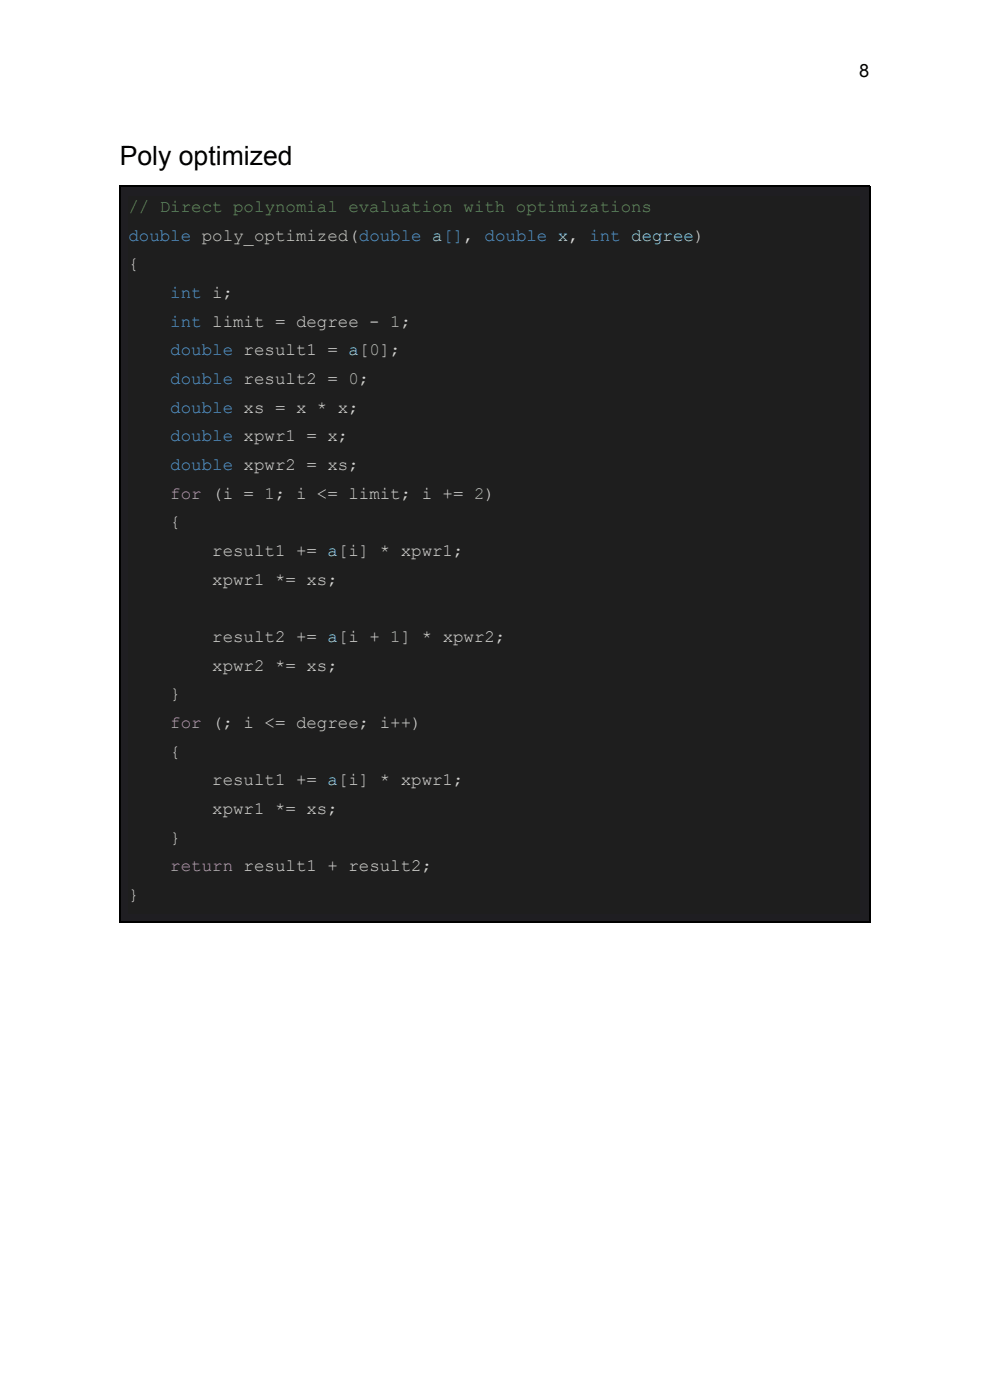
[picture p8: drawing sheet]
<svg xmlns="http://www.w3.org/2000/svg" width="210mm" height="297mm" viewBox="0 0 210 297" stroke-linecap="round" stroke-linejoin="round" font-family="sans-serif">
<defs><g id="words">
<text font-size="5.6" x="25.4" y="35">Poly optimized</text>
<text font-size="3.9" x="182.5" y="16.4">8</text>
<text font-size="3.7" fill="#6a9955" x="27.3" y="45">// Direct polynomial evaluation with optimizations</text>
<g font-size="3.7" fill="#569cd6">
<text x="27.3" y="51.1">double poly_optimized(double a[], double x, int degree)</text>
<text x="36.2" y="63.3">int i;</text>
<text x="36.2" y="69.4">int limit = degree - 1;</text>
<text x="36.2" y="75.5">double result1 = a[0];</text>
<text x="36.2" y="81.6">double result2 = 0;</text>
<text x="36.2" y="87.7">double xs = x * x;</text>
<text x="36.2" y="93.7">double xpwr1 = x;</text>
<text x="36.2" y="99.8">double xpwr2 = xs;</text>
</g>
<g font-size="3.7" fill="#d4d4d4">
<text x="27.3" y="57.2">{</text>
<text x="36.2" y="112">{</text>
<text x="45.1" y="118.1">result1 += a[i] * xpwr1;</text>
<text x="45.1" y="124.2">xpwr1 *= xs;</text>
<text x="45.1" y="136.4">result2 += a[i + 1] * xpwr2;</text>
<text x="45.1" y="142.5">xpwr2 *= xs;</text>
<text x="36.2" y="148.6">}</text>
<text x="36.2" y="160.7">{</text>
<text x="45.1" y="166.8">result1 += a[i] * xpwr1;</text>
<text x="45.1" y="172.9">xpwr1 *= xs;</text>
<text x="36.2" y="179">}</text>
<text x="27.3" y="191.2">}</text>
</g>
<g font-size="3.7" fill="#c586c0">
<text x="36.2" y="105.9">for (i = 1; i &lt;= limit; i += 2)</text>
<text x="36.2" y="154.6">for (; i &lt;= degree; i++)</text>
<text x="36.2" y="185.1">return result1 + result2;</text>
</g>
</g></defs>
<path d="M25.4 39.5h159.2v156.2h-159.2z" fill="#1f1e22"/>
<path d="M25.4 39.6h159.4M25.6 39.5v156.5M184.7 39.5v156.5M25.4 195.8h159.4" fill="none" stroke="#000" stroke-width=".26"/>
<g fill="#1e1e1e">
<path d="M27.3 41.6h155.4v6.3h-155.4z"/>
<path d="M27.3 47.7h155.4v6.3h-155.4z"/>
<path d="M27.3 53.8h155.4v6.3h-155.4z"/>
<path d="M27.3 59.8h155.4v6.4h-155.4z"/>
<path d="M27.3 65.9h155.4v6.4h-155.4z"/>
<path d="M27.3 72h155.4v6.4h-155.4z"/>
<path d="M27.3 78.1h155.4v6.4h-155.4z"/>
<path d="M27.3 84.2h155.4v6.4h-155.4z"/>
<path d="M27.3 90.3h155.4v6.4h-155.4z"/>
<path d="M27.3 96.4h155.4v6.3h-155.4z"/>
<path d="M27.3 102.5h155.4v6.3h-155.4z"/>
<path d="M27.3 108.6h155.4v6.3h-155.4z"/>
<path d="M27.3 114.7h155.4v6.3h-155.4z"/>
<path d="M27.3 120.8h155.4v6.3h-155.4z"/>
<path d="M27.3 126.8h155.4v6.4h-155.4z"/>
<path d="M27.3 132.9h155.4v6.4h-155.4z"/>
<path d="M27.3 139h155.4v6.4h-155.4z"/>
<path d="M27.3 145.1h155.4v6.4h-155.4z"/>
<path d="M27.3 151.2h155.4v6.4h-155.4z"/>
<path d="M27.3 157.3h155.4v6.3h-155.4z"/>
<path d="M27.3 163.4h155.4v6.3h-155.4z"/>
<path d="M27.3 169.5h155.4v6.3h-155.4z"/>
<path d="M27.3 175.6h155.4v6.3h-155.4z"/>
<path d="M27.3 181.7h155.4v6.3h-155.4z"/>
<path d="M27.3 187.7h155.4v6.4h-155.4z"/>
</g>
<use href="#words"/>
</svg>
